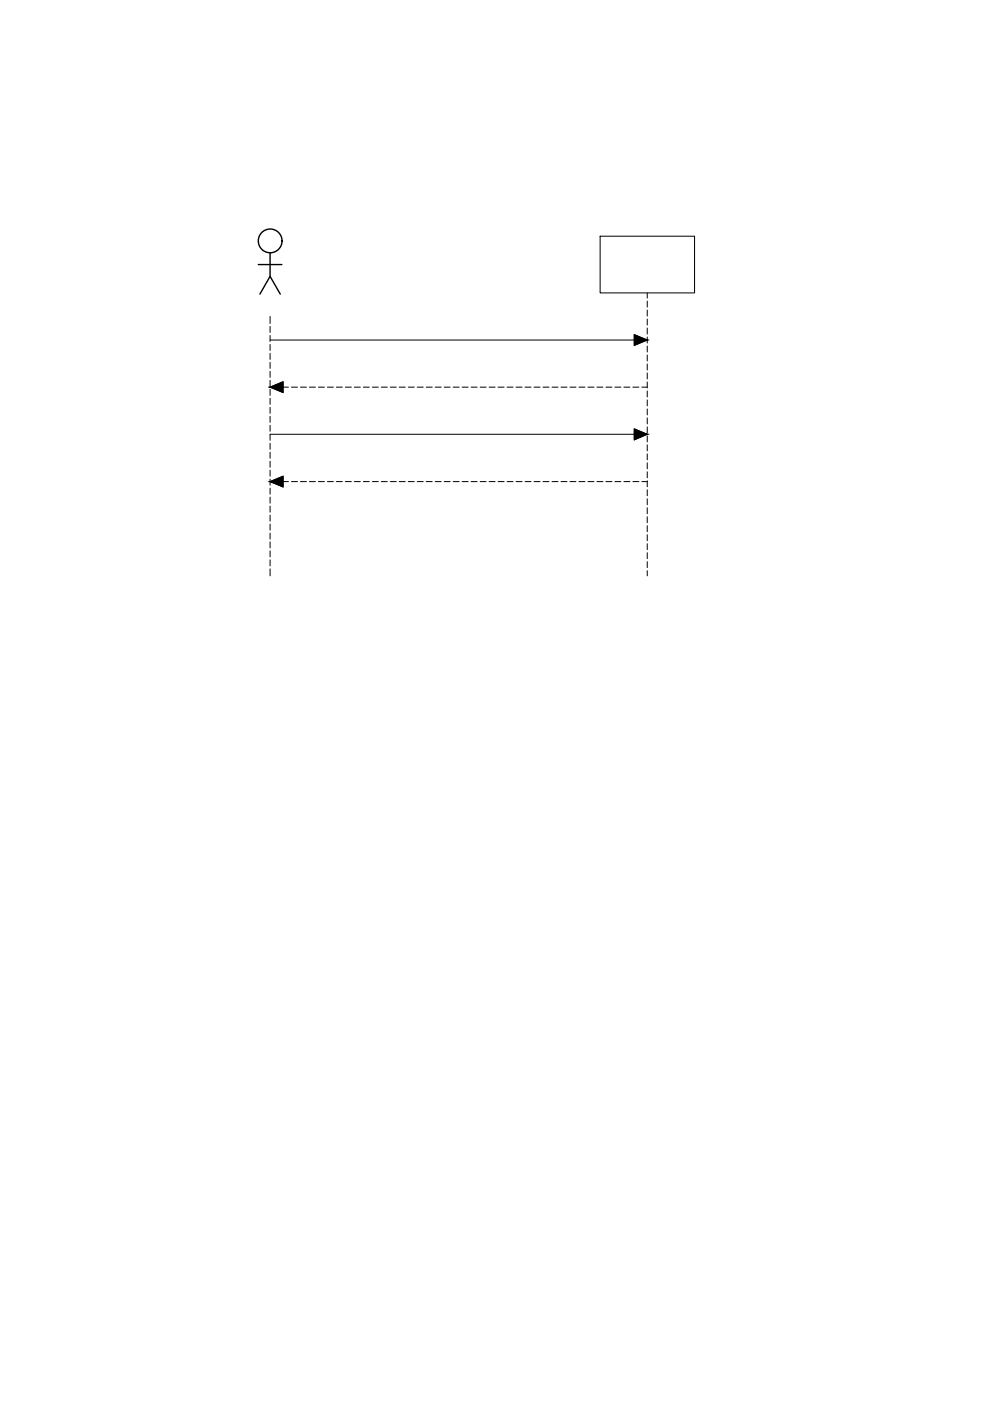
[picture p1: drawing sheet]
<svg xmlns="http://www.w3.org/2000/svg" width="210mm" height="297mm" viewBox="0 0 210 297" stroke-linecap="round" stroke-linejoin="round" font-family="sans-serif">
<g fill="none" stroke="#000" stroke-width=".3">
<path d="M54.8 56.1h5M57.3 53.6v5l2.1 3.8M57.3 58.6l-2.2 3.8"/>
<circle cx="57.3" cy="51.1" r="2.52"/>
</g>
<!-- layer: Fina -->
<g fill="none" stroke="#000" stroke-width=".21">
<path d="M127.2 50.1h20.1v12h-20.1zM57.3 67.1v1.5M57.3 69.2v1.3M57.3 71.1v1.3M57.3 73v1.3M57.3 74.9v1.3M57.3 76.8v1.3M57.3 78.7v1.3M57.3 72.1h77.2M134.5 71l2.7 1.1-2.7 1.1zM137.2 62.1v1.1M137.2 63.8v1.3"/>
<path d="M137.2 65.7v1.3M137.2 67.6v1.3M137.2 69.6v1.2M137.2 71.5v1.2M137.2 73.4v1.2M137.2 75.3v1.2M137.2 77.2v1.2M137.2 79.1v1.2M57.3 82.1l2.7-1.2v2.3zM57.3 80.6v1.3M57.3 82.6v1.2M57.3 84.5v1.2"/>
<path d="M57.3 86.4v1.2M57.3 88.3v1.2M57.3 90.2v1.2M57.3 94v1.3M57.3 95.9v1.3M57.3 97.8v1.3M57.3 99.7v1.3M134.5 90.9l2.7 1.2-2.7 1.2zM134.5 92.1h-77.2v1.2M137.2 81v1.3M137.2 82.9v1.3M137.2 84.8v1.3"/>
<path d="M137.2 86.7v1.3M137.2 88.6v1.3M137.2 90.5v1.3M137.2 92.4v1.3M137.2 94.3v1.3M137.2 96.2v1.3M137.2 98.1v1.3M57.3 102.1l2.7-1.1v2.3zM57.3 101.6v1.3M57.3 103.5v1.3M57.3 105.4v1.3M57.3 107.3v1.3"/>
<path d="M57.3 109.2v1.3M57.3 111.1v1.3M57.3 113v1.3M57.3 114.9v1.3M57.3 116.8v1.3M57.3 118.7v1.3M137.2 100v1.3M137.2 101.9v1.3M137.2 103.8v1.3M137.2 105.7v1.3M137.2 107.7v1.2M137.2 109.6v1.2"/>
<path d="M137.2 111.5v1.2M137.2 113.4v1.2M137.2 115.3v1.2M137.2 117.2v1.2M137.2 119.1v1.3M57.3 120.6v1.5M137.2 121v1.1"/>
</g>
<g fill="#000" stroke="#000" stroke-width=".21">
<path d="M134.5 71l2.7 1.1h-2.7zM134.5 72.1v1.1l2.7-1.1z"/>
<path d="M57.3 82.1l2.7-1.2v1.2zM57.3 82.1l2.7 1.1v-1.1z"/>
<path d="M134.5 90.9l2.7 1.2h-2.7zM134.5 92.1v1.2l2.7-1.2z"/>
<path d="M57.3 102.1l2.7-1.1v1.1zM57.3 102.1l2.7 1.2v-1.2z"/>
</g>
<!-- layer: Tracejado -->
<g fill="none" stroke="#000" stroke-width=".21">
<path d="M60 82.1h1.2M61.8 82.1h1.3M63.7 82.1h1.3M65.6 82.1h1.3M67.5 82.1h1.3M69.4 82.1h1.3M71.3 82.1h1.3M73.2 82.1h1.3M75.1 82.1h1.3M77 82.1h1.3M78.9 82.1h1.3M80.8 82.1h1.3"/>
<path d="M82.7 82.1h1.3M84.7 82.1h1.2M86.6 82.1h1.2M88.5 82.1h1.2M90.4 82.1h1.2M92.3 82.1h1.2M94.2 82.1h1.2M96.1 82.1h1.3M98 82.1h1.3M99.9 82.1h1.3M101.8 82.1h1.3M103.7 82.1h1.3"/>
<path d="M105.6 82.1h1.3M107.5 82.1h1.3M109.4 82.1h1.3M111.3 82.1h1.3M113.2 82.1h1.3M115.1 82.1h1.3M117 82.1h1.3M118.9 82.1h1.3M120.8 82.1h1.3M122.8 82.1h1.2M124.7 82.1h1.2M126.6 82.1h1.2"/>
<path d="M128.5 82.1h1.2M130.4 82.1h1.2M132.3 82.1h1.2M134.2 82.1h1.3M136.1 82.1h1.1M60 102.1h1.2M61.8 102.1h1.3M63.7 102.1h1.3M65.6 102.1h1.3M67.5 102.1h1.3M69.4 102.1h1.3M71.3 102.1h1.3"/>
<path d="M73.2 102.1h1.3M75.1 102.1h1.3M77 102.1h1.3M78.9 102.1h1.3M80.8 102.1h1.3M82.7 102.1h1.3M84.7 102.1h1.2M86.6 102.1h1.2M88.5 102.1h1.2M90.4 102.1h1.2M92.3 102.1h1.2M94.2 102.1h1.2"/>
<path d="M96.1 102.1h1.3M98 102.1h1.3M99.9 102.1h1.3M101.8 102.1h1.3M103.7 102.1h1.3M105.6 102.1h1.3M107.5 102.1h1.3M109.4 102.1h1.3M111.3 102.1h1.3M113.2 102.1h1.3M115.1 102.1h1.3M117 102.1h1.3"/>
<path d="M118.9 102.1h1.3M120.8 102.1h1.3M122.8 102.1h1.2M124.7 102.1h1.2M126.6 102.1h1.2M128.5 102.1h1.2M130.4 102.1h1.2M132.3 102.1h1.2M134.2 102.1h1.3M136.1 102.1h1.1"/>
</g>
</svg>
